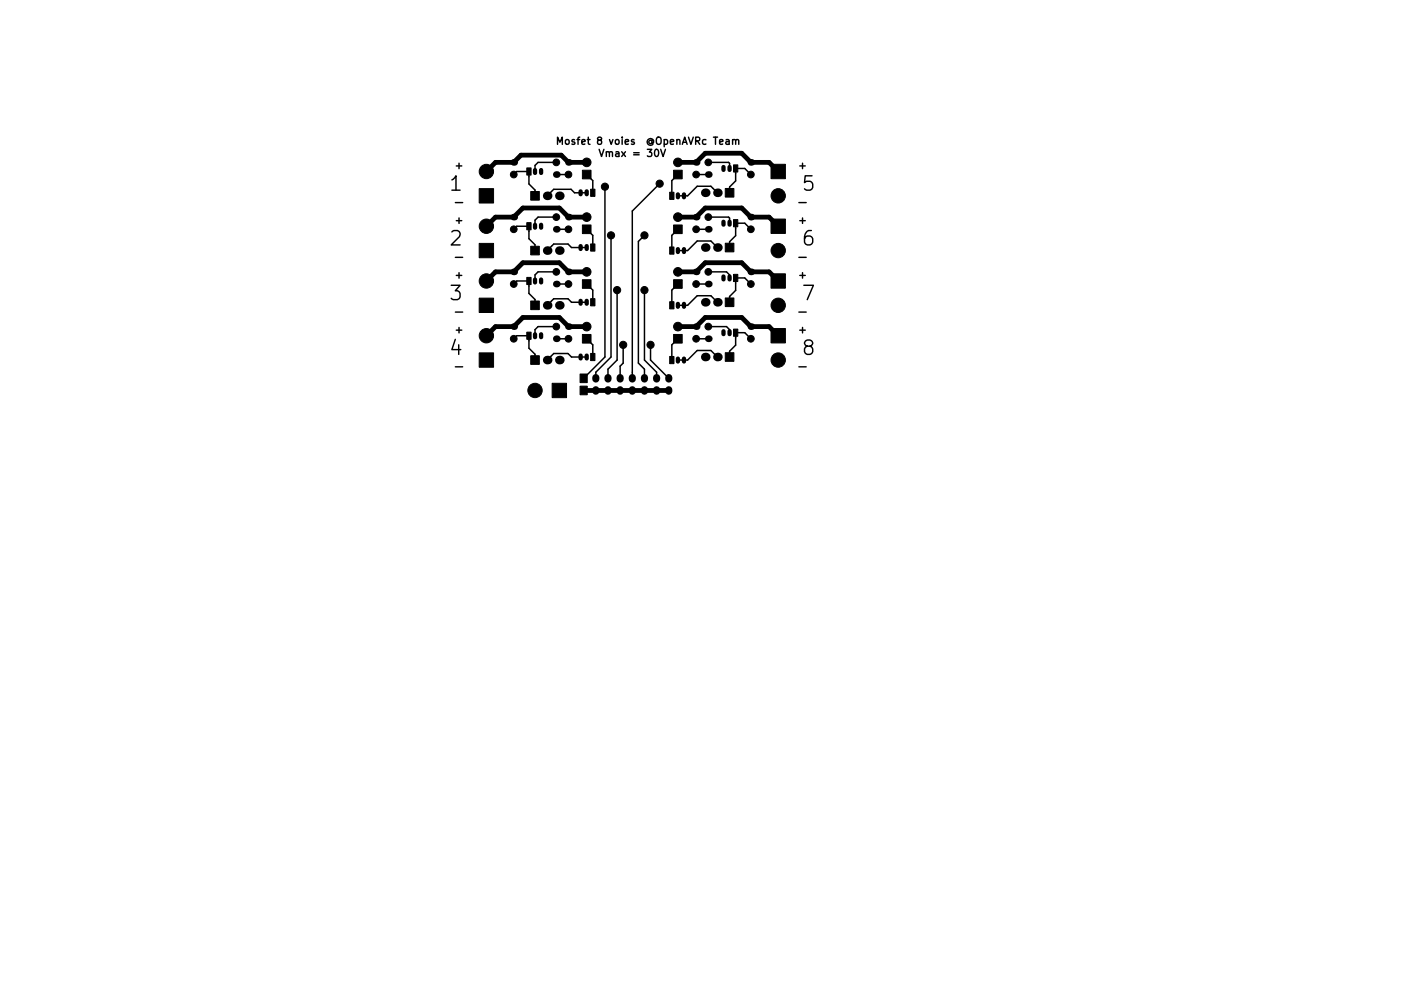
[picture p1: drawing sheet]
<svg xmlns="http://www.w3.org/2000/svg" width="297mm" height="210mm" viewBox="0 0 297 210" stroke-linecap="round" stroke-linejoin="round" font-family="sans-serif">
<defs><g id="words">
<g font-size="4.2">
<text x="94.1" y="39.8">1</text>
<text x="167.7" y="39.8">5</text>
<text x="94.1" y="51.3">2</text>
<text x="167.7" y="51.3">6</text>
<text x="94.1" y="62.7">3</text>
<text x="167.7" y="62.7">7</text>
<text x="94.1" y="74.1">4</text>
<text x="167.7" y="74.1">8</text>
</g>
<g font-size="2.8">
<text x="95.4" y="43.2">-</text>
<text x="167.2" y="43.2">-</text>
<text x="95.4" y="54.6">-</text>
<text x="167.2" y="54.6">-</text>
<text x="95.4" y="66">-</text>
<text x="167.2" y="66">-</text>
<text x="95.4" y="77.4">-</text>
<text x="167.2" y="77.4">-</text>
</g>
<g font-size="2.1">
<text x="95.3" y="35.3">+</text>
<text x="117.3" y="30.2">Mosfet 8 voies</text>
<text x="126.2" y="32.7">Vmax = 30V</text>
<text x="135.3" y="30.2">@OpenAVRc Team</text>
<text x="167" y="35.3">+</text>
<text x="95.3" y="46.7">+</text>
<text x="167" y="46.7">+</text>
<text x="95.3" y="58.1">+</text>
<text x="167" y="58.1">+</text>
<text x="95.3" y="69.6">+</text>
<text x="167" y="69.6">+</text>
</g>
</g></defs>
<path d="M116.5 30.1v-1.5l.5 1.1 .5-1.1v1.5M125.2 31.2l.5 1.5 .5-1.5M132.5 29.2l-.4-.1-.2 .3 .1 .2 .5 .1v.4h-.6M138 31.2l.5 1.5 .5-1.5" fill="none" stroke="#000" stroke-width=".3"/>
<g fill="#000">
<circle cx="107.3" cy="33.9" r=".7"/>
<circle cx="116.2" cy="36.4" r=".7"/>
<circle cx="118.7" cy="33.9" r=".7"/>
<circle cx="145.4" cy="33.9" r=".7"/>
<circle cx="148" cy="36.4" r=".7"/>
<circle cx="156.8" cy="33.9" r=".7"/>
<circle cx="107.3" cy="45.3" r=".7"/>
<circle cx="107.3" cy="56.8" r=".7"/>
<circle cx="114.3" cy="52.3" r=".9"/>
<circle cx="114.3" cy="40.9" r=".9"/>
<circle cx="116.2" cy="47.9" r=".7"/>
<circle cx="116.2" cy="59.3" r=".7"/>
<circle cx="116.8" cy="40.9" r=".9"/>
<circle cx="116.8" cy="52.3" r=".9"/>
<circle cx="118.7" cy="45.3" r=".7"/>
<circle cx="118.7" cy="56.8" r=".7"/>
<circle cx="145.4" cy="45.3" r=".7"/>
<circle cx="145.4" cy="56.8" r=".7"/>
<circle cx="147.3" cy="40.3" r=".9"/>
<circle cx="147.3" cy="51.7" r=".9"/>
<circle cx="148" cy="47.9" r=".7"/>
<circle cx="148" cy="59.3" r=".7"/>
<circle cx="149.9" cy="51.7" r=".9"/>
<circle cx="149.9" cy="40.3" r=".9"/>
<circle cx="156.8" cy="56.8" r=".7"/>
<circle cx="156.8" cy="45.3" r=".7"/>
<circle cx="107.3" cy="68.2" r=".7"/>
<circle cx="114.3" cy="75.2" r=".9"/>
<circle cx="114.3" cy="63.7" r=".9"/>
<circle cx="116.2" cy="70.7" r=".7"/>
<circle cx="116.8" cy="63.7" r=".9"/>
<circle cx="116.8" cy="75.2" r=".9"/>
<circle cx="118.7" cy="68.2" r=".7"/>
<circle cx="145.4" cy="68.2" r=".7"/>
<circle cx="147.3" cy="63.1" r=".9"/>
<circle cx="147.3" cy="74.5" r=".9"/>
<circle cx="148" cy="70.7" r=".7"/>
<circle cx="149.9" cy="63.1" r=".9"/>
<circle cx="149.9" cy="74.5" r=".9"/>
<circle cx="156.8" cy="68.2" r=".7"/>
</g>
<g fill="#000" stroke="#000" stroke-width=".21">
<path d="M110 35.1h.9v1.5h-.9zM121.7 35.5h1.8v1.8h-1.8zM140.7 35.5h1.8v1.8h-1.8zM153.2 34.4h.9v1.5h-.9zM151.5 39.4h1.8v1.8h-1.8zM161.1 34.3h3v3h-3zM100.1 39.4h3v3h-3zM100.1 50.8h3v3h-3zM110.9 40h1.8v1.8h-1.8zM110.9 51.4h1.8v1.8h-1.8zM110 57.9h.9v1.5h-.9zM110 46.5h.9v1.5h-.9z"/>
<path d="M123.4 39.5h.9v1.5h-.9zM123.4 50.9h.9v1.5h-.9zM121.7 47h1.8v1.8h-1.8zM139.9 40.1h.9v1.5h-.9zM139.9 51.6h.9v1.5h-.9zM140.7 47h1.8v1.8h-1.8zM153.2 45.9h.9v1.5h-.9zM153.2 57.3h.9v1.5h-.9zM151.5 50.8h1.8v1.8h-1.8zM161.1 45.7h3v3h-3zM161.1 57.2h3v3h-3zM100.1 62.2h3v3h-3z"/>
<path d="M100.1 73.7h3v3h-3zM110.9 62.8h1.8v1.8h-1.8zM110.9 74.3h1.8v1.8h-1.8zM110 69.3h.9v1.5h-.9zM121.2 78.1h1.5v1.8h-1.5zM123.4 62.4h.9v1.5h-.9zM123.4 73.8h.9v1.5h-.9zM121.7 58.4h1.8v1.8h-1.8zM121.7 69.8h1.8v1.8h-1.8zM139.9 63h.9v1.5h-.9zM139.9 74.4h.9v1.5h-.9zM140.7 58.4h1.8v1.8h-1.8z"/>
<path d="M140.7 69.8h1.8v1.8h-1.8zM153.2 68.7h.9v1.5h-.9zM151.5 62.2h1.8v1.8h-1.8zM151.5 73.6h1.8v1.8h-1.8zM161.1 68.6h3v3h-3zM115.3 80h3v3h-3zM121.2 80.6h1.5v1.8h-1.5z"/>
<circle cx="101.6" cy="35.8" r="1.5"/>
<circle cx="107.3" cy="36.4" r=".7"/>
<circle cx="116.2" cy="33.9" r=".7"/>
<circle cx="118.7" cy="36.4" r=".7"/>
<circle cx="122.6" cy="33.9" r=".9"/>
<circle cx="126.4" cy="39" r=".75"/>
<circle cx="137.8" cy="38.3" r=".75"/>
<circle cx="141.6" cy="33.9" r=".9"/>
<circle cx="145.4" cy="36.4" r=".7"/>
<circle cx="148" cy="33.9" r=".7"/>
<circle cx="156.8" cy="36.4" r=".7"/>
<circle cx="101.6" cy="58.7" r="1.5"/>
<circle cx="101.6" cy="47.2" r="1.5"/>
<circle cx="107.3" cy="47.9" r=".7"/>
<circle cx="107.3" cy="59.3" r=".7"/>
<circle cx="116.2" cy="45.3" r=".7"/>
<circle cx="116.2" cy="56.8" r=".7"/>
<circle cx="118.7" cy="47.9" r=".7"/>
<circle cx="118.7" cy="59.3" r=".7"/>
<circle cx="122.6" cy="45.3" r=".9"/>
<circle cx="122.6" cy="56.8" r=".9"/>
<circle cx="127.6" cy="49.1" r=".75"/>
<circle cx="134.6" cy="49.1" r=".75"/>
<circle cx="141.6" cy="45.3" r=".9"/>
<circle cx="141.6" cy="56.8" r=".9"/>
<circle cx="145.4" cy="47.9" r=".7"/>
<circle cx="145.4" cy="59.3" r=".7"/>
<circle cx="148" cy="45.3" r=".7"/>
<circle cx="148" cy="56.8" r=".7"/>
<circle cx="156.8" cy="47.9" r=".7"/>
<circle cx="156.8" cy="59.3" r=".7"/>
<circle cx="162.6" cy="52.3" r="1.5"/>
<circle cx="162.6" cy="40.9" r="1.5"/>
<circle cx="101.6" cy="70.1" r="1.5"/>
<circle cx="107.3" cy="70.7" r=".7"/>
<circle cx="116.2" cy="68.2" r=".7"/>
<circle cx="118.7" cy="70.7" r=".7"/>
<circle cx="122.6" cy="68.2" r=".9"/>
<circle cx="128.9" cy="60.6" r=".75"/>
<circle cx="130.2" cy="72" r=".75"/>
<circle cx="134.6" cy="60.6" r=".75"/>
<circle cx="135.9" cy="72" r=".75"/>
<circle cx="141.6" cy="68.2" r=".9"/>
<circle cx="145.4" cy="70.7" r=".7"/>
<circle cx="148" cy="68.2" r=".7"/>
<circle cx="156.8" cy="70.7" r=".7"/>
<circle cx="162.6" cy="75.2" r="1.5"/>
<circle cx="162.6" cy="63.7" r="1.5"/>
<circle cx="111.8" cy="81.5" r="1.5"/>
</g>
<g fill="none" stroke="#000" stroke-width=".9">
<path d="M111.8 35.5v.6M113 35.5v.6M121.3 40v.6M122.6 40v.6M151.1 34.9v.6M152.4 34.9v.6M111.8 46.9v.6M111.8 58.4v.6M113 46.9v.6M113 58.4v.6M121.3 51.4v.6M122.6 51.4v.6"/>
<path d="M141.6 40.6v.6M141.6 52v.6M142.9 40.6v.6M142.9 52v.6M151.1 46.3v.6M151.1 57.7v.6M152.4 46.3v.6M152.4 57.7v.6M111.8 69.8v.6M113 69.8v.6M121.3 62.8v.6M121.3 74.2v.6"/>
<path d="M122.6 62.8v.6M122.6 74.2v.6M141.6 63.4v.6M141.6 74.9v.6M142.9 63.4v.6M142.9 74.9v.6M151.1 69.2v.6M152.4 69.2v.6"/>
</g>
<g fill="none" stroke="#000" stroke-width="1.5">
<path d="M124.5 78.8v.3M127 78.8v.3M129.5 78.8v.3M132.1 78.8v.3M134.6 78.8v.3M137.2 78.8v.3M139.7 78.8v.3M124.5 81.4v.3M127 81.4v.3M129.5 81.4v.3M132.1 81.4v.3M134.6 81.4v.3"/>
<path d="M137.2 81.4v.3M139.7 81.4v.3"/>
</g>
<g fill="none" stroke="#000" stroke-width=".31">
<path d="M107.3 36.4l.6-.6h2.6v2.6l1.3 1.3v1.2M116.2 33.9h-3.8l-.6 .6v1.3M116.2 36.4h2.5M122.6 36.4l1.2 1.3v2.6M126.4 39v35.5l-4.5 4.5M137.8 38.3l-5.7 5.8v34.9M141.6 36.4l-1.3 1.3v3.2M145.4 36.4h2.6M148 33.9h4.2l.2 .2v1.1M156.8 36.4l-1.2-1.2h-1.9v2.6l-1.3 1.2v1.3M107.3 47.9l.6-.7h2.6v2.6l1.3 1.3v1.2M107.3 59.3l.6-.6h2.6v2.6l1.3 1.2v1.2"/>
<path d="M116.2 45.3h-3.8l-.6 .7v1.2M116.2 56.8h-3.8l-.6 .6v1.3M116.2 47.9h2.5M116.2 59.3h2.5M122.6 51.7h-3.2l-.7-.7h-3l-1.4 1.3M122.6 47.9l1.2 1.2v2.6M122.6 59.3l1.2 1.3v2.5M122.6 40.3h-2.6l-.7-.8h-3.6l-1.4 1.4M127.6 49.1v25.4l-3.1 3.2v1.3M134.6 49.1l-1.3 1.3v25.4l1.3 1.3v1.9M141.6 47.9l-1.3 1.2v3.2M141.6 59.3l-1.3 1.3v3.1"/>
<path d="M145.4 47.9h2.6M145.4 59.3h2.6M148 45.3h4.2l.2 .2v1.1M148 56.8h3.8l.6 .6v.6M149.9 40.3l-1.4-1.4h-2.9l-2 2h-2M149.9 51.7l-1.4-1.4h-2.9l-2 2h-2M156.8 47.9l-1.2-1.3h-1.9v2.6l-1.3 1.3v1.2M156.8 59.3l-1.2-1.3h-1.9v2.6l-1.3 1.3v1.2M107.3 70.7l.6-.6h2.6v2.6l1.3 1.3v1.2M116.2 68.2h-3.8l-.6 .6v1.3M116.2 70.7h2.5M122.6 63.1h-3.2l-.7-.7h-3l-1.4 1.3"/>
<path d="M122.6 70.7l1.2 1.3v2.5M122.6 74.5h-3.2l-.7-.7h-3l-1.4 1.4M128.9 60.6v14.6l-1.9 1.9v1.9M130.2 72v3.8l-.7 .6v2.6M134.6 60.6v14.6l2.6 2.5v1.3M135.9 72v3.2l3.8 3.8M141.6 70.7l-1.3 1.3v3.2M145.4 70.7h2.6M148 68.2h3.8l.6 .6v.7M149.9 63.1l-1.4-1.4h-2.9l-2 2h-2M149.9 74.5l-1.4-1.3h-2.9l-2 2h-2M156.8 70.7l-1.2-1.2h-1.9v2.6l-1.3 1.2v1.2"/>
</g>
<path d="M122.6 33.9h-3.9l-1.5-1.5h-8.4l-1.5 1.5h-3.8l-1.9 1.9M141.6 33.9h3.8l1.9-1.9h7.6l1.9 1.9h3.9l1.9 1.9M122.6 45.3h-3.9l-1.9-1.9h-7.6l-1.9 1.9h-3.8l-1.9 1.9M122.6 56.8h-3.9l-1.9-1.9h-7.6l-1.9 1.9h-3.8l-1.9 1.9M141.6 45.3h3.8l1.9-1.9h7.6l1.9 1.9h3.9l1.9 1.9M141.6 56.8h3.8l1.9-1.9h7.6l1.9 1.9h3.9l1.9 1.9M122.6 68.2h-3.9l-1.9-1.9h-7.6l-1.9 1.9h-3.8l-1.9 1.9M141.6 68.2h3.8l1.9-1.9h7.6l1.9 1.9h3.9l1.9 1.9M121.9 81.5h17.8" fill="none" stroke="#000" stroke-width="1"/>
<use href="#words"/>
</svg>
